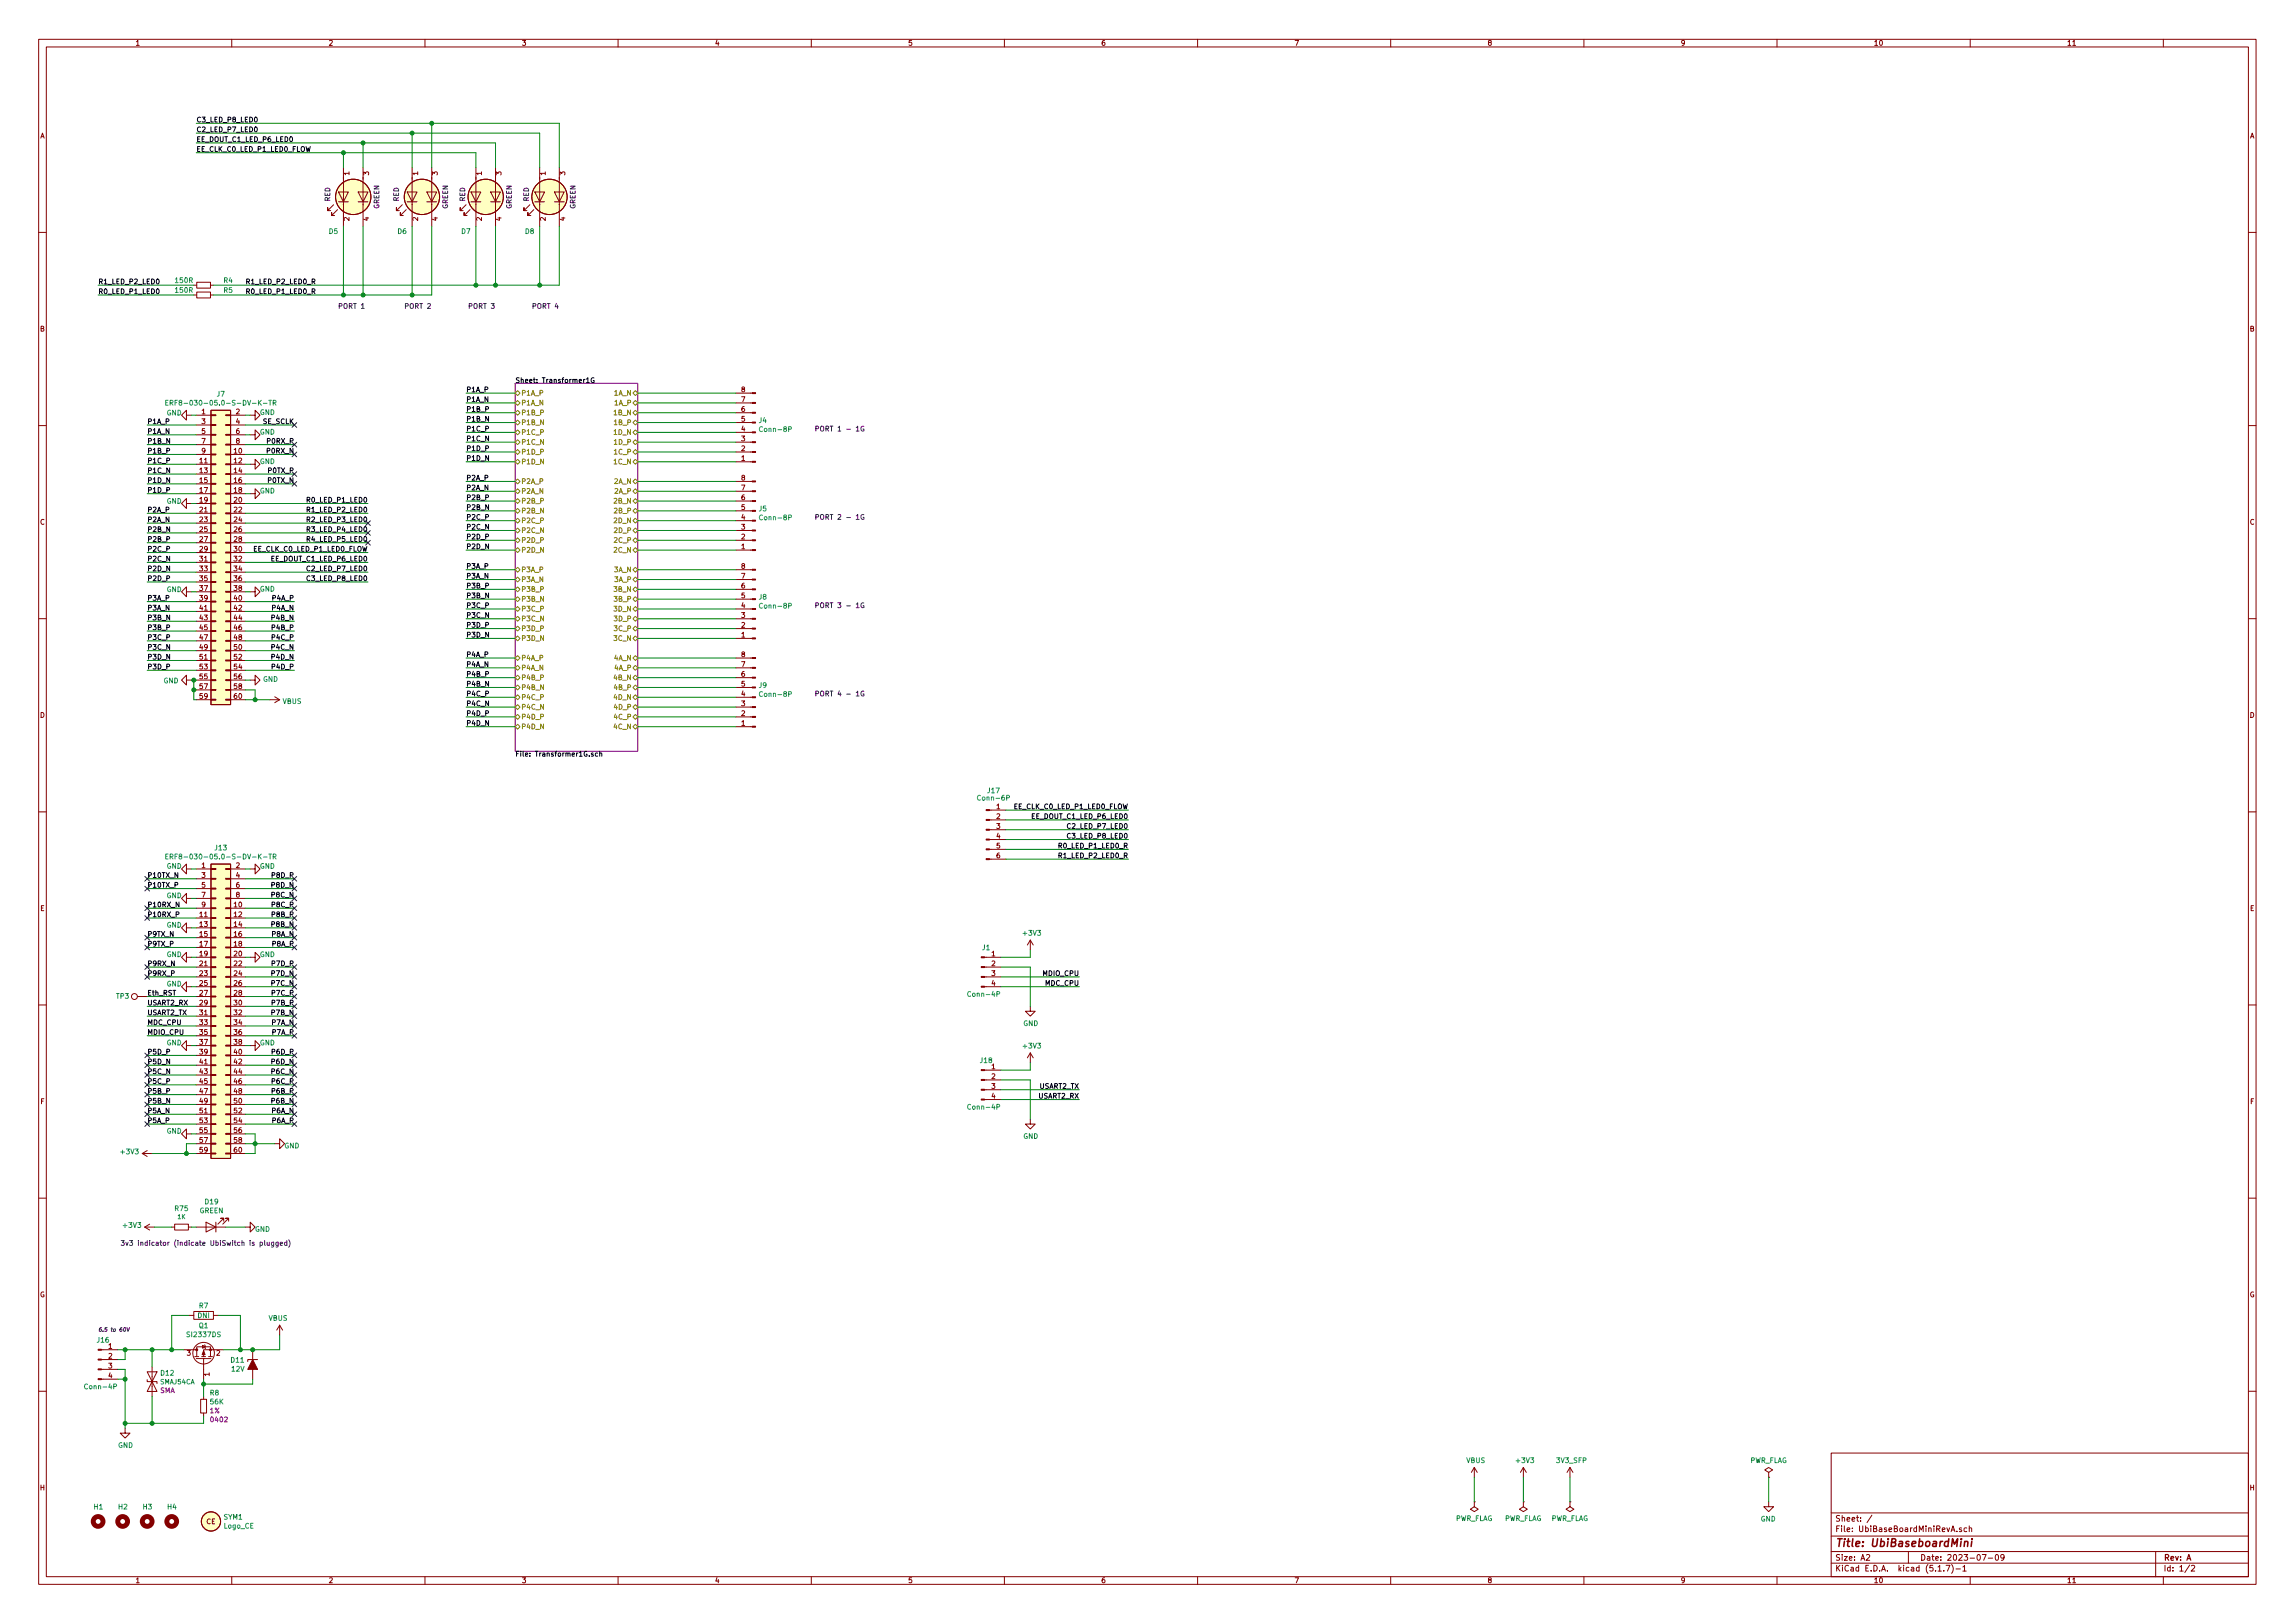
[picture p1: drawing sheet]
<svg xmlns="http://www.w3.org/2000/svg" width="594mm" height="420mm" viewBox="0 0 594 420" stroke-linecap="round" stroke-linejoin="round" font-family="sans-serif">
<defs><g id="words">
<text font-size="2.8" fill="#840000" x="475" y="400.4">Title: UbiBaseboardMini</text>
<g font-size="2.1" fill="#840000">
<text x="475" y="393.9">Sheet: /</text>
<text x="475" y="396.6">File: UbiBaseBoardMiniRevA.sch</text>
<text x="475" y="406.8">KiCad E.D.A. kicad (5.1.7)-1</text>
<text x="475" y="404">Size: A2</text>
<text x="497" y="404">Date: 2023-07-09</text>
<text x="560" y="404">Rev: A</text>
<text x="560" y="406.8">Id: 1/2</text>
</g>
<g font-size="1.8" fill="#840000">
<text x="35" y="11.8">1</text>
<text x="85" y="11.8">2</text>
<text x="135" y="11.8">3</text>
<text x="185" y="11.8">4</text>
<text x="235" y="11.8">5</text>
<text x="285" y="11.8">6</text>
<text x="335" y="11.8">7</text>
<text x="385" y="11.8">8</text>
<text x="435" y="11.8">9</text>
<text x="485" y="11.8">10</text>
<text x="535" y="11.8">11</text>
<text x="10.4" y="35.8">A</text>
<text x="582.4" y="35.8">A</text>
<text x="90.4" y="45.4" transform="rotate(-90 90.4 45.4)">1</text>
<text x="95.5" y="45.4" transform="rotate(-90 95.5 45.4)">3</text>
<text x="108.2" y="45.4" transform="rotate(-90 108.2 45.4)">1</text>
<text x="113.3" y="45.4" transform="rotate(-90 113.3 45.4)">3</text>
<text x="124.7" y="45.4" transform="rotate(-90 124.7 45.4)">1</text>
<text x="129.8" y="45.4" transform="rotate(-90 129.8 45.4)">3</text>
<text x="141.2" y="45.4" transform="rotate(-90 141.2 45.4)">1</text>
<text x="146.3" y="45.4" transform="rotate(-90 146.3 45.4)">3</text>
<text x="90.4" y="57.2" transform="rotate(-90 90.4 57.2)">2</text>
<text x="95.5" y="57.2" transform="rotate(-90 95.5 57.2)">4</text>
<text x="108.2" y="57.2" transform="rotate(-90 108.2 57.2)">2</text>
<text x="113.3" y="57.2" transform="rotate(-90 113.3 57.2)">4</text>
<text x="124.7" y="57.2" transform="rotate(-90 124.7 57.2)">2</text>
<text x="129.8" y="57.2" transform="rotate(-90 129.8 57.2)">4</text>
<text x="141.2" y="57.2" transform="rotate(-90 141.2 57.2)">2</text>
<text x="146.3" y="57.2" transform="rotate(-90 146.3 57.2)">4</text>
<text x="10.4" y="85.8">B</text>
<text x="582.4" y="85.8">B</text>
<text x="191.9" y="101.5">8</text>
<text x="52.2" y="107.2">1</text>
<text x="61.1" y="107.2">2</text>
<text x="191.9" y="106.6">6</text>
<text x="191.9" y="104.1">7</text>
<text x="52.2" y="109.8">3</text>
<text x="52.2" y="112.3">5</text>
<text x="61.1" y="109.8">4</text>
<text x="61.1" y="112.3">6</text>
<text x="191.9" y="111.7">4</text>
<text x="191.9" y="109.1">5</text>
<text x="51.7" y="119.9">11</text>
<text x="52.2" y="114.9">7</text>
<text x="52.2" y="117.4">9</text>
<text x="60.6" y="117.4">10</text>
<text x="60.6" y="119.9">12</text>
<text x="61.1" y="114.9">8</text>
<text x="191.9" y="119.3">1</text>
<text x="191.9" y="116.8">2</text>
<text x="191.9" y="114.2">3</text>
<text x="51.7" y="122.5">13</text>
<text x="51.7" y="125">15</text>
<text x="60.6" y="122.5">14</text>
<text x="60.6" y="125">16</text>
<text x="191.9" y="124.4">8</text>
<text x="51.7" y="127.6">17</text>
<text x="51.7" y="130.1">19</text>
<text x="60.6" y="127.6">18</text>
<text x="60.6" y="130.1">20</text>
<text x="191.9" y="132">5</text>
<text x="191.9" y="129.5">6</text>
<text x="191.9" y="126.9">7</text>
<text x="10.4" y="135.8">C</text>
<text x="51.7" y="132.6">21</text>
<text x="51.7" y="135.2">23</text>
<text x="51.7" y="137.7">25</text>
<text x="60.6" y="132.6">22</text>
<text x="60.6" y="135.2">24</text>
<text x="60.6" y="137.7">26</text>
<text x="191.9" y="137.1">3</text>
<text x="191.9" y="134.5">4</text>
<text x="582.4" y="135.8">C</text>
<text x="51.7" y="140.3">27</text>
<text x="51.7" y="142.8">29</text>
<text x="60.6" y="140.3">28</text>
<text x="60.6" y="142.8">30</text>
<text x="191.9" y="142.2">1</text>
<text x="191.9" y="139.6">2</text>
<text x="51.7" y="145.3">31</text>
<text x="51.7" y="147.9">33</text>
<text x="60.6" y="145.3">32</text>
<text x="60.6" y="147.9">34</text>
<text x="191.9" y="149.8">7</text>
<text x="191.9" y="147.2">8</text>
<text x="51.7" y="150.4">35</text>
<text x="51.7" y="153">37</text>
<text x="51.7" y="155.5">39</text>
<text x="60.6" y="150.4">36</text>
<text x="60.6" y="153">38</text>
<text x="60.6" y="155.5">40</text>
<text x="191.9" y="154.9">5</text>
<text x="191.9" y="152.3">6</text>
<text x="51.7" y="158">41</text>
<text x="51.7" y="160.6">43</text>
<text x="60.6" y="158">42</text>
<text x="60.6" y="160.6">44</text>
<text x="191.9" y="159.9">3</text>
<text x="191.9" y="157.4">4</text>
<text x="51.7" y="163.1">45</text>
<text x="51.7" y="165.7">47</text>
<text x="60.6" y="163.1">46</text>
<text x="60.6" y="165.7">48</text>
<text x="191.9" y="165">1</text>
<text x="191.9" y="162.5">2</text>
<text x="51.7" y="168.2">49</text>
<text x="51.7" y="170.7">51</text>
<text x="51.7" y="173.3">53</text>
<text x="60.6" y="168.2">50</text>
<text x="60.6" y="170.7">52</text>
<text x="60.6" y="173.3">54</text>
<text x="191.9" y="172.6">7</text>
<text x="191.9" y="170.1">8</text>
<text x="51.7" y="175.8">55</text>
<text x="51.7" y="178.4">57</text>
<text x="60.6" y="175.8">56</text>
<text x="60.6" y="178.4">58</text>
<text x="191.9" y="177.7">5</text>
<text x="191.9" y="175.2">6</text>
<text x="10.4" y="185.8">D</text>
<text x="51.7" y="180.9">59</text>
<text x="60.6" y="180.9">60</text>
<text x="191.9" y="185.3">2</text>
<text x="191.9" y="182.8">3</text>
<text x="191.9" y="180.3">4</text>
<text x="582.4" y="185.8">D</text>
<text x="191.9" y="187.9">1</text>
<text x="258" y="209.5">1</text>
<text x="258" y="212">2</text>
<text x="258" y="214.5">3</text>
<text x="258" y="217.1">4</text>
<text x="258" y="219.6">5</text>
<text x="52.2" y="224.7">1</text>
<text x="52.2" y="227.2">3</text>
<text x="61.1" y="224.7">2</text>
<text x="61.1" y="227.2">4</text>
<text x="258" y="222.2">6</text>
<text x="52.2" y="229.8">5</text>
<text x="52.2" y="232.3">7</text>
<text x="61.1" y="229.8">6</text>
<text x="61.1" y="232.3">8</text>
<text x="10.4" y="235.8">E</text>
<text x="51.7" y="237.4">11</text>
<text x="51.7" y="239.9">13</text>
<text x="52.2" y="234.9">9</text>
<text x="60.6" y="234.9">10</text>
<text x="60.6" y="237.4">12</text>
<text x="60.6" y="239.9">14</text>
<text x="582.4" y="235.8">E</text>
<text x="51.7" y="242.5">15</text>
<text x="51.7" y="245">17</text>
<text x="60.6" y="242.5">16</text>
<text x="60.6" y="245">18</text>
<text x="51.7" y="247.6">19</text>
<text x="51.7" y="250.1">21</text>
<text x="60.6" y="247.6">20</text>
<text x="60.6" y="250.1">22</text>
<text x="256.7" y="247.6">1</text>
<text x="256.7" y="250.1">2</text>
<text x="51.7" y="252.6">23</text>
<text x="51.7" y="255.2">25</text>
<text x="51.7" y="257.7">27</text>
<text x="60.6" y="252.6">24</text>
<text x="60.6" y="255.2">26</text>
<text x="60.6" y="257.7">28</text>
<text x="256.7" y="252.6">3</text>
<text x="256.7" y="255.2">4</text>
<text x="51.7" y="260.3">29</text>
<text x="51.7" y="262.8">31</text>
<text x="60.6" y="260.3">30</text>
<text x="60.6" y="262.8">32</text>
<text x="51.7" y="265.3">33</text>
<text x="51.7" y="267.9">35</text>
<text x="60.6" y="265.3">34</text>
<text x="60.6" y="267.9">36</text>
<text x="51.7" y="270.4">37</text>
<text x="51.7" y="273">39</text>
<text x="51.7" y="275.5">41</text>
<text x="60.6" y="270.4">38</text>
<text x="60.6" y="273">40</text>
<text x="60.6" y="275.5">42</text>
<text x="51.7" y="278">43</text>
<text x="51.7" y="280.6">45</text>
<text x="60.6" y="278">44</text>
<text x="60.6" y="280.6">46</text>
<text x="256.7" y="276.8">1</text>
<text x="256.7" y="279.3">2</text>
<text x="256.7" y="281.9">3</text>
<text x="10.5" y="285.8">F</text>
<text x="51.7" y="283.1">47</text>
<text x="51.7" y="285.7">49</text>
<text x="60.6" y="283.1">48</text>
<text x="60.6" y="285.7">50</text>
<text x="256.7" y="284.4">4</text>
<text x="582.5" y="285.8">F</text>
<text x="51.7" y="288.2">51</text>
<text x="51.7" y="290.7">53</text>
<text x="51.7" y="293.3">55</text>
<text x="60.6" y="288.2">52</text>
<text x="60.6" y="290.7">54</text>
<text x="60.6" y="293.3">56</text>
<text x="51.7" y="295.8">57</text>
<text x="51.7" y="298.4">59</text>
<text x="60.6" y="295.8">58</text>
<text x="60.6" y="298.4">60</text>
<text x="10.3" y="335.8">G</text>
<text x="582.3" y="335.8">G</text>
<text x="28.1" y="349.2">1</text>
<text x="28.1" y="351.7">2</text>
<text x="48.4" y="350.9">3</text>
<text x="56" y="350.9">2</text>
<text x="28.1" y="354.2">3</text>
<text x="28.1" y="356.8">4</text>
<text x="54.2" y="356.3" transform="rotate(-90 54.2 356.3)">1</text>
<text x="10.4" y="385.8">H</text>
<text x="582.4" y="385.8">H</text>
<text x="53.4" y="394.6">CE</text>
<text x="35" y="409.8">1</text>
<text x="85" y="409.8">2</text>
<text x="135" y="409.8">3</text>
<text x="185" y="409.8">4</text>
<text x="235" y="409.8">5</text>
<text x="285" y="409.8">6</text>
<text x="335" y="409.8">7</text>
<text x="385" y="409.8">8</text>
<text x="435" y="409.8">9</text>
<text x="485" y="409.8">10</text>
<text x="535" y="409.8">11</text>
</g>
<g font-size="1.8">
<text x="50.8" y="34.2">C2_LED_P7_LED0</text>
<text x="50.8" y="31.7">C3_LED_P8_LED0</text>
<text x="50.8" y="36.7">EE_DOUT_C1_LED_P6_LED0</text>
<text x="50.8" y="39.3">EE_CLK_C0_LED_P1_LED0_FLOW</text>
<text x="25.4" y="76.1">R0_LED_P1_LED0</text>
<text x="25.4" y="73.6">R1_LED_P2_LED0</text>
<text x="63.5" y="73.6">R1_LED_P2_LED0_R</text>
<text x="63.5" y="76.1">R0_LED_P1_LED0_R</text>
<text x="120.6" y="101.5">P1A_P</text>
<text x="133.3" y="99.1">Sheet: Transformer1G</text>
<text x="120.6" y="106.6">P1B_P</text>
<text x="120.6" y="104.1">P1A_N</text>
<text x="38.1" y="109.8">P1A_P</text>
<text x="38.1" y="112.3">P1A_N</text>
<text x="68" y="109.8">SE_SCLK</text>
<text x="120.6" y="111.7">P1C_P</text>
<text x="120.6" y="109.1">P1B_N</text>
<text x="38.1" y="117.4">P1B_P</text>
<text x="38.1" y="114.9">P1B_N</text>
<text x="38.1" y="119.9">P1C_P</text>
<text x="69.3" y="117.4">P0RX_N</text>
<text x="69.4" y="114.9">P0RX_P</text>
<text x="120.6" y="116.8">P1D_P</text>
<text x="120.6" y="119.3">P1D_N</text>
<text x="120.6" y="114.2">P1C_N</text>
<text x="38.1" y="125">P1D_N</text>
<text x="38.1" y="122.5">P1C_N</text>
<text x="69.5" y="125">P0TX_N</text>
<text x="69.6" y="122.5">P0TX_P</text>
<text x="120.6" y="124.4">P2A_P</text>
<text x="38.1" y="127.6">P1D_P</text>
<text x="79.8" y="130.1">R0_LED_P1_LED0</text>
<text x="120.6" y="132">P2B_N</text>
<text x="120.6" y="126.9">P2A_N</text>
<text x="120.6" y="129.5">P2B_P</text>
<text x="38.1" y="132.6">P2A_P</text>
<text x="38.1" y="135.2">P2A_N</text>
<text x="38.1" y="137.7">P2B_N</text>
<text x="79.8" y="135.2">R2_LED_P3_LED0</text>
<text x="79.8" y="137.7">R3_LED_P4_LED0</text>
<text x="79.8" y="132.6">R1_LED_P2_LED0</text>
<text x="120.6" y="134.5">P2C_P</text>
<text x="120.6" y="137.1">P2C_N</text>
<text x="38.1" y="140.3">P2B_P</text>
<text x="38.1" y="142.8">P2C_P</text>
<text x="65.7" y="142.8">EE_CLK_C0_LED_P1_LED0_FLOW</text>
<text x="79.8" y="140.3">R4_LED_P5_LED0</text>
<text x="120.6" y="142.2">P2D_N</text>
<text x="120.6" y="139.6">P2D_P</text>
<text x="38.1" y="147.9">P2D_N</text>
<text x="38.1" y="145.3">P2C_N</text>
<text x="70.5" y="145.3">EE_DOUT_C1_LED_P6_LED0</text>
<text x="79.8" y="147.9">C2_LED_P7_LED0</text>
<text x="120.6" y="147.2">P3A_P</text>
<text x="120.6" y="149.8">P3A_N</text>
<text x="38.1" y="150.4">P2D_P</text>
<text x="38.1" y="155.5">P3A_P</text>
<text x="70.6" y="155.5">P4A_P</text>
<text x="79.8" y="150.4">C3_LED_P8_LED0</text>
<text x="120.6" y="152.3">P3B_P</text>
<text x="120.6" y="154.9">P3B_N</text>
<text x="38.1" y="160.6">P3B_N</text>
<text x="38.1" y="158">P3A_N</text>
<text x="70.5" y="158">P4A_N</text>
<text x="70.5" y="160.6">P4B_N</text>
<text x="120.6" y="159.9">P3C_N</text>
<text x="120.6" y="157.4">P3C_P</text>
<text x="38.1" y="163.1">P3B_P</text>
<text x="38.1" y="165.7">P3C_P</text>
<text x="70.6" y="163.1">P4B_P</text>
<text x="70.6" y="165.7">P4C_P</text>
<text x="120.6" y="162.5">P3D_P</text>
<text x="120.6" y="165">P3D_N</text>
<text x="38.1" y="170.7">P3D_N</text>
<text x="38.1" y="173.3">P3D_P</text>
<text x="38.1" y="168.2">P3C_N</text>
<text x="70.5" y="170.7">P4D_N</text>
<text x="70.5" y="168.2">P4C_N</text>
<text x="70.6" y="173.3">P4D_P</text>
<text x="120.6" y="170.1">P4A_P</text>
<text x="120.6" y="172.6">P4A_N</text>
<text x="120.6" y="175.2">P4B_P</text>
<text x="120.6" y="177.7">P4B_N</text>
<text x="120.6" y="180.3">P4C_P</text>
<text x="120.6" y="182.8">P4C_N</text>
<text x="120.6" y="185.3">P4D_P</text>
<text x="120.6" y="187.9">P4D_N</text>
<text x="133.3" y="195.9">File: Transformer1G.sch</text>
<text x="262.5" y="209.5">EE_CLK_C0_LED_P1_LED0_FLOW</text>
<text x="267.3" y="212">EE_DOUT_C1_LED_P6_LED0</text>
<text x="276.7" y="214.5">C2_LED_P7_LED0</text>
<text x="274.4" y="219.6">R0_LED_P1_LED0_R</text>
<text x="276.7" y="217.1">C3_LED_P8_LED0</text>
<text x="38.1" y="227.2">P10TX_N</text>
<text x="70.6" y="227.2">P8D_P</text>
<text x="274.4" y="222.2">R1_LED_P2_LED0_R</text>
<text x="38.1" y="229.8">P10TX_P</text>
<text x="70.5" y="229.8">P8D_N</text>
<text x="70.5" y="232.3">P8C_N</text>
<text x="38.1" y="234.9">P10RX_N</text>
<text x="38.1" y="237.4">P10RX_P</text>
<text x="70.5" y="239.9">P8B_N</text>
<text x="70.6" y="237.4">P8B_P</text>
<text x="70.6" y="234.9">P8C_P</text>
<text x="38.1" y="245">P9TX_P</text>
<text x="38.1" y="242.5">P9TX_N</text>
<text x="70.5" y="242.5">P8A_N</text>
<text x="70.6" y="245">P8A_P</text>
<text x="38.1" y="250.1">P9RX_N</text>
<text x="70.6" y="250.1">P7D_P</text>
<text x="38.1" y="252.6">P9RX_P</text>
<text x="38.1" y="257.7">Eth_RST</text>
<text x="70.5" y="252.6">P7D_N</text>
<text x="70.5" y="255.2">P7C_N</text>
<text x="70.6" y="257.7">P7C_P</text>
<text x="270.1" y="252.6">MDIO_CPU</text>
<text x="270.7" y="255.2">MDC_CPU</text>
<text x="38.1" y="262.8">USART2_TX</text>
<text x="38.1" y="260.3">USART2_RX</text>
<text x="70.5" y="262.8">P7B_N</text>
<text x="70.6" y="260.3">P7B_P</text>
<text x="38.1" y="265.3">MDC_CPU</text>
<text x="38.1" y="267.9">MDIO_CPU</text>
<text x="70.5" y="265.3">P7A_N</text>
<text x="70.6" y="267.9">P7A_P</text>
<text x="38.1" y="273">P5D_P</text>
<text x="38.1" y="275.5">P5D_N</text>
<text x="70.5" y="275.5">P6D_N</text>
<text x="70.6" y="273">P6D_P</text>
<text x="38.1" y="280.6">P5C_P</text>
<text x="38.1" y="278">P5C_N</text>
<text x="70.5" y="278">P6C_N</text>
<text x="70.6" y="280.6">P6C_P</text>
<text x="269.1" y="281.9">USART2_TX</text>
<text x="38.1" y="283.1">P5B_P</text>
<text x="38.1" y="285.7">P5B_N</text>
<text x="70.5" y="285.7">P6B_N</text>
<text x="70.6" y="283.1">P6B_P</text>
<text x="268.9" y="284.4">USART2_RX</text>
<text x="38.1" y="288.2">P5A_N</text>
<text x="38.1" y="290.7">P5A_P</text>
<text x="70.5" y="288.2">P6A_N</text>
<text x="70.6" y="290.7">P6A_P</text>
</g>
<g font-size="1.8" fill="#0000c2">
<text x="85.5" y="52.2" transform="rotate(-90 85.5 52.2)">RED</text>
<text x="103.3" y="52.2" transform="rotate(-90 103.3 52.2)">RED</text>
<text x="120.4" y="52.2" transform="rotate(-90 120.4 52.2)">RED</text>
<text x="136.9" y="52.2" transform="rotate(-90 136.9 52.2)">RED</text>
<text x="98.2" y="54.1" transform="rotate(-90 98.2 54.1)">GREEN</text>
<text x="116" y="54.1" transform="rotate(-90 116 54.1)">GREEN</text>
<text x="132.5" y="54.1" transform="rotate(-90 132.5 54.1)">GREEN</text>
<text x="149" y="54.1" transform="rotate(-90 149 54.1)">GREEN</text>
<text x="88.2" y="79.9">PORT 1</text>
<text x="105.4" y="79.9">PORT 2</text>
<text x="121.9" y="79.9">PORT 3</text>
<text x="138.4" y="79.9">PORT 4</text>
<text x="210.8" y="111.7">PORT 1 - 1G</text>
<text x="210.8" y="134.5">PORT 2 - 1G</text>
<text x="210.8" y="157.4">PORT 3 - 1G</text>
<text x="210.8" y="180.3">PORT 4 - 1G</text>
<text x="31.1" y="322.5">3v3 indicator (indicate UbiSwitch is plugged)</text>
</g>
<g font-size="1.8" fill="#008484">
<text x="85.2" y="60.5">D5</text>
<text x="103" y="60.5">D6</text>
<text x="119.5" y="60.5">D7</text>
<text x="136" y="60.5">D8</text>
<text x="45.5" y="75.8">150R</text>
<text x="45.5" y="73.2">150R</text>
<text x="57.9" y="75.8">R5</text>
<text x="57.9" y="73.2">R4</text>
<text x="43.1" y="107.5">GND</text>
<text x="46.3" y="105">ERF8-030-05.0-S-DV-K-TR</text>
<text x="56.2" y="102.7">J7</text>
<text x="67.3" y="107.4">GND</text>
<text x="67.3" y="112.5">GND</text>
<text x="196.5" y="109.5">J4</text>
<text x="197.1" y="111.8">Conn-8P</text>
<text x="67.3" y="120.1">GND</text>
<text x="43.1" y="130.4">GND</text>
<text x="67.3" y="127.7">GND</text>
<text x="196.5" y="132.4">J5</text>
<text x="197.1" y="134.7">Conn-8P</text>
<text x="43.1" y="153.3">GND</text>
<text x="67.3" y="153.1">GND</text>
<text x="196.5" y="155.2">J8</text>
<text x="197.1" y="157.5">Conn-8P</text>
<text x="42.3" y="176.9">GND</text>
<text x="68.1" y="176.5">GND</text>
<text x="196.5" y="178.1">J9</text>
<text x="73.2" y="182.2">VBUS</text>
<text x="197.1" y="180.4">Conn-8P</text>
<text x="253.5" y="207.2">Conn-6P</text>
<text x="255.7" y="205.3">J17</text>
<text x="55.7" y="220.1">J13</text>
<text x="43.1" y="224.9">GND</text>
<text x="46.3" y="222.4">ERF8-030-05.0-S-DV-K-TR</text>
<text x="67.3" y="224.9">GND</text>
<text x="43.1" y="232.5">GND</text>
<text x="43.1" y="240.1">GND</text>
<text x="254.3" y="246">J1</text>
<text x="265" y="242.2">+3V3</text>
<text x="43.1" y="247.7">GND</text>
<text x="67.3" y="247.7">GND</text>
<text x="43.1" y="255.4">GND</text>
<text x="30.1" y="258.5">TP3</text>
<text x="251" y="258">Conn-4P</text>
<text x="264.9" y="265.6">GND</text>
<text x="43.1" y="270.6">GND</text>
<text x="67.3" y="270.6">GND</text>
<text x="253.8" y="275.2">J18</text>
<text x="265" y="271.4">+3V3</text>
<text x="251" y="287.2">Conn-4P</text>
<text x="43.1" y="293.5">GND</text>
<text x="31.4" y="298.8">+3V3</text>
<text x="73.6" y="297.3">GND</text>
<text x="264.9" y="294.8">GND</text>
<text x="53.1" y="311.8">D19</text>
<text x="32.1" y="317.8">+3V3</text>
<text x="45.3" y="313.5">R75</text>
<text x="51.6" y="314.1">GREEN</text>
<text x="66" y="318.9">GND</text>
<text x="51.2" y="341.2">DNI</text>
<text x="51.6" y="338.7">R7</text>
<text x="69.5" y="341.9">VBUS</text>
<text x="25.2" y="347.6">J16</text>
<text x="48.7" y="346.1">SI2337DS</text>
<text x="51.5" y="343.8">Q1</text>
<text x="59.8" y="352.7">D11</text>
<text x="22.4" y="359.6">Conn-4P</text>
<text x="41.7" y="356.1">D12</text>
<text x="60" y="355.1">12V</text>
<text x="54.4" y="361.2">R8</text>
<text x="54.5" y="363.5">56K</text>
<text x="30.6" y="374.8">GND</text>
<text x="379.6" y="378.7">VBUS</text>
<text x="392.6" y="378.7">+3V3</text>
<text x="403" y="378.7">3V3_SFP</text>
<text x="452.9" y="378.7">PWR_FLAG</text>
<text x="24.4" y="390.7">H1</text>
<text x="30.7" y="390.7">H2</text>
<text x="37.1" y="390.7">H3</text>
<text x="43.4" y="390.7">H4</text>
<text x="57.9" y="393.4">SYM1</text>
<text x="57.9" y="395.7">Logo_CE</text>
<text x="376.7" y="393.7">PWR_FLAG</text>
<text x="389.4" y="393.7">PWR_FLAG</text>
<text x="401.4" y="393.7">PWR_FLAG</text>
<text x="455.8" y="393.9">GND</text>
</g>
<g font-size="1.8" fill="#848400">
<text x="134.9" y="102.4">P1A_P</text>
<text x="134.9" y="104.9">P1A_N</text>
<text x="134.9" y="107.5">P1B_P</text>
<text x="159.1" y="102.4">1A_N</text>
<text x="159.1" y="107.5">1B_N</text>
<text x="159.2" y="104.9">1A_P</text>
<text x="134.9" y="110">P1B_N</text>
<text x="134.9" y="112.6">P1C_P</text>
<text x="159.1" y="112.6">1D_N</text>
<text x="159.2" y="110">1B_P</text>
<text x="134.9" y="115.1">P1C_N</text>
<text x="134.9" y="117.6">P1D_P</text>
<text x="159.2" y="117.6">1C_P</text>
<text x="159.2" y="115.1">1D_P</text>
<text x="134.9" y="120.2">P1D_N</text>
<text x="134.9" y="125.3">P2A_P</text>
<text x="159.1" y="120.2">1C_N</text>
<text x="159.1" y="125.3">2A_N</text>
<text x="134.9" y="130.3">P2B_P</text>
<text x="134.9" y="127.8">P2A_N</text>
<text x="159.1" y="130.3">2B_N</text>
<text x="159.2" y="127.8">2A_P</text>
<text x="134.9" y="138">P2C_N</text>
<text x="134.9" y="135.4">P2C_P</text>
<text x="134.9" y="132.9">P2B_N</text>
<text x="159.1" y="135.4">2D_N</text>
<text x="159.2" y="132.9">2B_P</text>
<text x="159.2" y="138">2D_P</text>
<text x="134.9" y="143">P2D_N</text>
<text x="134.9" y="140.5">P2D_P</text>
<text x="159.1" y="143">2C_N</text>
<text x="159.2" y="140.5">2C_P</text>
<text x="134.9" y="148.1">P3A_P</text>
<text x="159.1" y="148.1">3A_N</text>
<text x="134.9" y="155.7">P3B_N</text>
<text x="134.9" y="153.2">P3B_P</text>
<text x="134.9" y="150.7">P3A_N</text>
<text x="159.1" y="153.2">3B_N</text>
<text x="159.2" y="150.7">3A_P</text>
<text x="159.2" y="155.7">3B_P</text>
<text x="134.9" y="158.3">P3C_P</text>
<text x="134.9" y="160.8">P3C_N</text>
<text x="159.1" y="158.3">3D_N</text>
<text x="159.2" y="160.8">3D_P</text>
<text x="134.9" y="165.9">P3D_N</text>
<text x="134.9" y="163.4">P3D_P</text>
<text x="159.1" y="165.9">3C_N</text>
<text x="159.2" y="163.4">3C_P</text>
<text x="134.9" y="171">P4A_P</text>
<text x="134.9" y="173.5">P4A_N</text>
<text x="159.1" y="171">4A_N</text>
<text x="159.2" y="173.5">4A_P</text>
<text x="134.9" y="176.1">P4B_P</text>
<text x="134.9" y="178.6">P4B_N</text>
<text x="159.1" y="176.1">4B_N</text>
<text x="159.2" y="178.6">4B_P</text>
<text x="134.9" y="181.1">P4C_P</text>
<text x="134.9" y="183.7">P4C_N</text>
<text x="159.1" y="181.1">4D_N</text>
<text x="159.2" y="183.7">4D_P</text>
<text x="134.9" y="186.2">P4D_P</text>
<text x="134.9" y="188.8">P4D_N</text>
<text x="159.1" y="188.8">4C_N</text>
<text x="159.2" y="186.2">4C_P</text>
</g>
<g font-size="1.8" fill="#840084">
<text x="41.4" y="360.6">SMA</text>
<text x="54.3" y="365.9">1%</text>
<text x="54.7" y="368.2">0402</text>
</g>
<text font-size="1.7" fill="#008484" x="41.5" y="358.3">SMAJ54CA</text>
<text font-size="1.5" fill="#008484" x="46" y="315.6">1K</text>
<text font-size="1.4" fill="#0000c2" x="25.4" y="344.7">6.5 to 60V</text>
</g></defs>
<g fill="none" stroke="#840000" stroke-width=".26">
<path d="M10 10.2h574v400h-574zM12 12.2h570v396h-570zM60 10.2v2M110 10.2v2M160 10.2v2M210 10.2v2M260 10.2v2M310 10.2v2M360 10.2v2M410 10.2v2M460 10.2v2M510 10.2v2"/>
<path d="M536.5 11.8h.8M560 10.2v2M86.4 53l-1.6 1.5v-.7v.7h.8M87.4 54.3l-1.5 1.5v-.8v.8h.7M87.6 49.7h2.6l-1.3 2.5zM87.6 52.2h2.6M88.9 43.3v15.3M92.7 49.7h2.5l-1.2 2.5zM92.7 52.2h2.5M94 43.3v15.3M104.1 53l-1.5 1.5v-.7v.7h.8M105.2 54.3l-1.6 1.5v-.8v.8h.8"/>
<path d="M105.4 49.7h2.5l-1.2 2.5zM105.4 52.2h2.5M106.7 43.3v15.3M110.5 49.7h2.5l-1.2 2.5zM110.5 52.2h2.5M111.8 43.3v15.3M120.6 53l-1.5 1.5v-.7v.7h.8M121.7 54.3l-1.6 1.5v-.8v.8h.8M121.9 49.7h2.6l-1.3 2.5zM121.9 52.2h2.6M123.2 43.3v15.3M127 49.7h2.5l-1.2 2.5z"/>
<path d="M127 52.2h2.5M128.3 43.3v15.3M137.2 53l-1.6 1.5v-.7v.7h.8M138.2 54.3l-1.5 1.5v-.8v.8h.7M138.4 49.7h2.6l-1.3 2.5zM138.4 52.2h2.6M139.7 43.3v15.3M143.5 49.7h2.5l-1.2 2.5zM143.5 52.2h2.5M144.8 43.3v15.3M10 60.2h2M50.2 76.4h.7"/>
<path d="M50.2 73.8h.7M50.9 75.6h3.6v1.5h-3.6zM50.9 73.1h3.6v1.5h-3.6zM54.5 76.4h.7M54.5 73.8h.7M582 60.2h2M10 110.2h2M48.3 107.5v-1.3l-1.3 1.3 1.3 1.3v-1.3h1.2M50.8 107.5h3.8M50.8 117.6h3.8M50.8 110h3.8M50.8 112.6h3.8"/>
<path d="M50.8 115.1h3.8M54.6 106.2h5.1v76.2h-5.1zM54.6 117.5h1.3v.3h-1.3zM54.6 115h1.3v.2h-1.3zM54.6 112.4h1.3v.3h-1.3zM54.6 109.9h1.3v.3h-1.3zM54.6 107.4h1.3v.2h-1.3zM58.4 117.5h1.3v.3h-1.3zM58.4 115h1.3v.2h-1.3zM58.4 112.4h1.3v.3h-1.3zM58.4 109.9h1.3v.3h-1.3zM58.4 107.4h1.3v.2h-1.3z"/>
<path d="M59.7 107.5h3.8M59.7 117.6h3.8M59.7 110h3.8M59.7 112.6h3.8M59.7 115.1h3.8M64.8 112.6h1.2v-1.3l1.3 1.3-1.3 1.2v-1.2M64.8 107.5h1.2v-1.3l1.3 1.3-1.3 1.3v-1.3M190.5 101.8h4.2M190.5 104.3h4.2M190.5 106.8h4.2M190.5 109.4h4.2M190.5 111.9h4.2"/>
<path d="M190.5 114.5h4.2M190.5 117h4.2M190.5 119.5h4.2M582 110.2h2M48.3 130.3v-1.2l-1.3 1.2 1.3 1.3v-1.3h1.2M50.8 120.2h3.8M50.8 122.7h3.8M50.8 125.3h3.8M50.8 127.8h3.8M50.8 130.3h3.8M50.8 132.9h3.8M50.8 135.4h3.8"/>
<path d="M50.8 138h3.8M54.6 137.8h1.3v.3h-1.3zM54.6 135.3h1.3v.3h-1.3zM54.6 132.8h1.3v.2h-1.3zM54.6 130.2h1.3v.3h-1.3zM54.6 127.7h1.3v.2h-1.3zM54.6 125.1h1.3v.3h-1.3zM54.6 122.6h1.3v.3h-1.3zM54.6 120.1h1.3v.2h-1.3zM58.4 137.8h1.3v.3h-1.3zM58.4 135.3h1.3v.3h-1.3zM58.4 132.8h1.3v.2h-1.3z"/>
<path d="M58.4 130.2h1.3v.3h-1.3zM58.4 127.7h1.3v.2h-1.3zM58.4 125.1h1.3v.3h-1.3zM58.4 122.6h1.3v.3h-1.3zM58.4 120.1h1.3v.2h-1.3zM59.7 120.2h3.8M59.7 122.7h3.8M59.7 125.3h3.8M59.7 127.8h3.8M59.7 130.3h3.8M59.7 132.9h3.8M59.7 135.4h3.8"/>
<path d="M59.7 138h3.8M64.8 127.8h1.2v-1.3l1.3 1.3-1.3 1.3v-1.3M64.8 120.2h1.2v-1.3l1.3 1.3-1.3 1.3v-1.3M190.5 124.6h4.2M190.5 127.2h4.2M190.5 129.7h4.2M190.5 132.2h4.2M190.5 134.8h4.2M190.5 137.3h4.2M190.5 139.9h4.2M48.3 153.2v-1.3l-1.3 1.3 1.3 1.3v-1.3h1.2M50.8 140.5h3.8"/>
<path d="M50.8 143h3.8M50.8 145.6h3.8M50.8 148.1h3.8M50.8 150.7h3.8M50.8 153.2h3.8M50.8 155.7h3.8M50.8 158.3h3.8M54.6 148h1.3v.3h-1.3zM54.6 150.5h1.3v.3h-1.3zM54.6 153.1h1.3v.2h-1.3zM54.6 155.6h1.3v.3h-1.3zM54.6 158.2h1.3v.2h-1.3z"/>
<path d="M54.6 145.5h1.3v.2h-1.3zM54.6 140.4h1.3v.2h-1.3zM54.6 142.9h1.3v.3h-1.3zM58.4 148h1.3v.3h-1.3zM58.4 150.5h1.3v.3h-1.3zM58.4 153.1h1.3v.2h-1.3zM58.4 155.6h1.3v.3h-1.3zM58.4 158.2h1.3v.2h-1.3zM58.4 145.5h1.3v.2h-1.3zM58.4 140.4h1.3v.2h-1.3zM58.4 142.9h1.3v.3h-1.3zM59.7 140.5h3.8"/>
<path d="M59.7 143h3.8M59.7 145.6h3.8M59.7 148.1h3.8M59.7 150.7h3.8M59.7 153.2h3.8M59.7 155.7h3.8M59.7 158.3h3.8M64.8 153.2h1.2v-1.3l1.3 1.3-1.3 1.3v-1.3M190.5 147.5h4.2M190.5 150h4.2M190.5 152.6h4.2M190.5 155.1h4.2"/>
<path d="M190.5 157.6h4.2M190.5 142.4h4.2M10 160.2h2M48.3 176.1v-1.3l-1.3 1.3 1.3 1.2v-1.2h1.2M50.8 160.8h3.8M50.8 163.4h3.8M50.8 165.9h3.8M50.8 168.4h3.8M50.8 171h3.8M50.8 173.5h3.8M50.8 176.1h3.8M50.8 178.6h3.8"/>
<path d="M54.6 170.9h1.3v.2h-1.3zM54.6 173.4h1.3v.3h-1.3zM54.6 175.9h1.3v.3h-1.3zM54.6 178.5h1.3v.2h-1.3zM54.6 160.7h1.3v.3h-1.3zM54.6 163.2h1.3v.3h-1.3zM54.6 165.8h1.3v.2h-1.3zM54.6 168.3h1.3v.3h-1.3zM58.4 170.9h1.3v.2h-1.3zM58.4 173.4h1.3v.3h-1.3zM58.4 175.9h1.3v.3h-1.3zM58.4 178.5h1.3v.2h-1.3z"/>
<path d="M58.4 160.7h1.3v.3h-1.3zM58.4 163.2h1.3v.3h-1.3zM58.4 165.8h1.3v.2h-1.3zM58.4 168.3h1.3v.3h-1.3zM59.7 160.8h3.8M59.7 163.4h3.8M59.7 165.9h3.8M59.7 168.4h3.8M59.7 171h3.8M59.7 173.5h3.8M59.7 176.1h3.8M59.7 178.6h3.8"/>
<path d="M64.8 176.1h1.2v-1.3l1.3 1.3-1.3 1.2v-1.2M190.5 160.2h4.2M190.5 162.7h4.2M190.5 165.3h4.2M190.5 170.3h4.2M190.5 172.9h4.2M190.5 175.4h4.2M190.5 178h4.2M582 160.2h2M50.8 181.1h3.8M54.6 181h1.3v.3h-1.3zM58.4 181h1.3v.3h-1.3z"/>
<path d="M59.7 181.1h3.8M69.8 181.1h2.6M71.1 180.4l1.3 .7M72.4 181.1l-1.3 .8M190.5 180.5h4.2M190.5 183h4.2M190.5 185.6h4.2M190.5 188.1h4.2M10 210.2h2M256.1 219.9h4.2M256.1 217.3h4.2M256.1 214.8h4.2"/>
<path d="M256.1 212.3h4.2M256.1 209.7h4.2M582 210.2h2M48.3 232.6v1.2l-1.3-1.2 1.3-1.3v1.3h1.2M48.3 225v1.2l-1.3-1.2 1.3-1.3v1.3h1.2M50.8 225h3.8M50.8 235.1h3.8M50.8 237.7h3.8M50.8 227.5h3.8M50.8 230h3.8M50.8 232.6h3.8M54.6 223.7h5.1v76.2h-5.1z"/>
<path d="M54.6 235h1.3v.2h-1.3zM54.6 232.5h1.3v.2h-1.3zM54.6 229.9h1.3v.3h-1.3zM54.6 227.4h1.3v.2h-1.3zM54.6 224.8h1.3v.3h-1.3zM54.6 237.5h1.3v.3h-1.3zM58.4 235h1.3v.2h-1.3zM58.4 232.5h1.3v.2h-1.3zM58.4 229.9h1.3v.3h-1.3zM58.4 227.4h1.3v.2h-1.3zM58.4 224.8h1.3v.3h-1.3zM58.4 237.5h1.3v.3h-1.3z"/>
<path d="M59.7 225h3.8M59.7 235.1h3.8M59.7 237.7h3.8M59.7 227.5h3.8M59.7 230h3.8M59.7 232.6h3.8M64.8 225h1.2v-1.3l1.3 1.3-1.3 1.2v-1.2M256.1 222.4h4.2M35.6 258h2.5M48.3 240.2v1.3l-1.3-1.3 1.3-1.3v1.3h1.2M48.3 255.4v1.3l-1.3-1.3 1.3-1.2v1.2h1.2M48.3 247.8v1.3l-1.3-1.3 1.3-1.3v1.3h1.2"/>
<path d="M50.8 240.2h3.8M50.8 242.7h3.8M50.8 245.3h3.8M50.8 247.8h3.8M50.8 250.4h3.8M50.8 252.9h3.8M50.8 255.4h3.8M50.8 258h3.8M54.6 257.9h1.3v.2h-1.3zM54.6 255.3h1.3v.3h-1.3zM54.6 252.8h1.3v.2h-1.3zM54.6 250.2h1.3v.3h-1.3z"/>
<path d="M54.6 247.7h1.3v.2h-1.3zM54.6 245.2h1.3v.2h-1.3zM54.6 242.6h1.3v.3h-1.3zM54.6 240.1h1.3v.2h-1.3zM58.4 257.9h1.3v.2h-1.3zM58.4 255.3h1.3v.3h-1.3zM58.4 252.8h1.3v.2h-1.3zM58.4 250.2h1.3v.3h-1.3zM58.4 247.7h1.3v.2h-1.3zM58.4 245.2h1.3v.2h-1.3zM58.4 242.6h1.3v.3h-1.3zM58.4 240.1h1.3v.2h-1.3z"/>
<path d="M59.7 240.2h3.8M59.7 242.7h3.8M59.7 245.3h3.8M59.7 247.8h3.8M59.7 250.4h3.8M59.7 252.9h3.8M59.7 255.4h3.8M59.7 258h3.8M64.8 247.8h1.2v-1.3l1.3 1.3-1.3 1.3v-1.3M254.9 247.8h4.2M254.9 250.4h4.2M254.9 252.9h4.2"/>
<path d="M254.9 255.4h4.2M266.7 243.4v2.5M266.7 243.4l-.8 1.2M266.7 243.4l.8 1.2M10 260.2h2M48.3 270.7v1.2l-1.3-1.2 1.3-1.3v1.3h1.2M50.8 260.5h3.8M50.8 263.1h3.8M50.8 265.6h3.8M50.8 268.1h3.8M50.8 270.7h3.8M50.8 273.2h3.8"/>
<path d="M50.8 275.8h3.8M50.8 278.3h3.8M54.6 265.5h1.3v.2h-1.3zM54.6 268h1.3v.3h-1.3zM54.6 270.6h1.3v.2h-1.3zM54.6 273.1h1.3v.2h-1.3zM54.6 275.6h1.3v.3h-1.3zM54.6 278.2h1.3v.2h-1.3zM54.6 262.9h1.3v.3h-1.3zM54.6 260.4h1.3v.2h-1.3zM58.4 265.5h1.3v.2h-1.3zM58.4 268h1.3v.3h-1.3z"/>
<path d="M58.4 270.6h1.3v.2h-1.3zM58.4 273.1h1.3v.2h-1.3zM58.4 275.6h1.3v.3h-1.3zM58.4 278.2h1.3v.2h-1.3zM58.4 262.9h1.3v.3h-1.3zM58.4 260.4h1.3v.2h-1.3zM59.7 260.5h3.8M59.7 263.1h3.8M59.7 265.6h3.8M59.7 268.1h3.8M59.7 270.7h3.8M59.7 273.2h3.8"/>
<path d="M59.7 275.8h3.8M59.7 278.3h3.8M64.8 270.7h1.2v-1.3l1.3 1.3-1.3 1.2v-1.2M254.9 279.6h4.2M254.9 277h4.2M266.7 260.5v1.3h1.3l-1.3 1.3-1.3-1.3h1.3M266.7 272.6l-.8 1.3M266.7 272.6v2.5M266.7 272.6l.8 1.3M582 260.2h2M36.8 298.6h2.6M36.8 298.6l1.3 .8"/>
<path d="M38.1 297.9l-1.3 .7M48.3 293.5v1.3l-1.3-1.3 1.3-1.2v1.2h1.2M50.8 280.8h3.8M50.8 283.4h3.8M50.8 285.9h3.8M50.8 288.5h3.8M50.8 291h3.8M50.8 293.5h3.8M50.8 296.1h3.8M50.8 298.6h3.8M54.6 288.3h1.3v.3h-1.3zM54.6 290.9h1.3v.2h-1.3z"/>
<path d="M54.6 293.4h1.3v.3h-1.3zM54.6 296h1.3v.2h-1.3zM54.6 298.5h1.3v.2h-1.3zM54.6 280.7h1.3v.3h-1.3zM54.6 283.3h1.3v.2h-1.3zM54.6 285.8h1.3v.2h-1.3zM58.4 288.3h1.3v.3h-1.3zM58.4 290.9h1.3v.2h-1.3zM58.4 293.4h1.3v.3h-1.3zM58.4 296h1.3v.2h-1.3zM58.4 298.5h1.3v.2h-1.3zM58.4 280.7h1.3v.3h-1.3z"/>
<path d="M58.4 283.3h1.3v.2h-1.3zM58.4 285.8h1.3v.2h-1.3zM59.7 280.8h3.8M59.7 283.4h3.8M59.7 285.9h3.8M59.7 288.5h3.8M59.7 291h3.8M59.7 293.5h3.8M59.7 296.1h3.8M59.7 298.6h3.8M71.1 296.1h1.3v-1.3l1.3 1.3-1.3 1.2v-1.2M254.9 284.6h4.2"/>
<path d="M254.9 282.1h4.2M266.7 289.7v1.3h1.3l-1.3 1.3-1.3-1.3h1.3M10 310.2h2M37.5 317.7h2.5M37.5 317.7l1.2 .7M38.7 316.9l-1.2 .8M44.4 317.7h.8M45.2 316.9h3.6v1.5h-3.6zM48.8 317.7h.7M50.8 317.7h7.6M53.3 316.4l2.6 1.3-2.6 1.2zM55.9 316.4v2.5"/>
<path d="M57.9 316.1v-.7h-.8h.8l-1.5 1.5M59.2 316.1v-.7h-.8h.8l-1.5 1.5M63.5 317.7h1.3v-1.3l1.2 1.3-1.2 1.2v-1.2M582 310.2h2M50.2 339.5h5v2h-5zM26.3 357h4.2M26.3 354.5h4.2M26.3 352h4.2M26.3 349.4h4.2M38.1 357.2v.5h2.5v.5M38.1 355.1l2.5 5.1h-2.5l2.5-5.1zM39.4 353.9v7.6"/>
<path d="M47.6 349.4h3.3M48.9 340.5h1.3M50.4 351.2h1M50.8 351.7h3.8M50.9 351.2v-2.5h3.6v2.5M52.2 351.2h1M52.5 348.3l.6 .4-.6 .3zM52.7 351.7v5.3M53 348.1l.2 1.1M54 351.2h1M55.2 340.5h1.3M57.8 349.4h-5.1v1.8"/>
<path d="M65.4 349.4v7.6M66.7 352h-2.6v.5M72.4 343.1l.8 1.2M72.4 343.1v2.5M72.4 343.1l-.8 1.2M10 360.2h2M32.4 369.7v1.3h1.3l-1.3 1.3-1.3-1.3h1.3M51.9 362.2h1.6v3.6h-1.6zM52.7 361.5v.7M52.7 365.8v.8M381.6 379.9l-.7 1.3M381.6 379.9v2.5"/>
<path d="M381.6 379.9l.8 1.3M394.3 379.9l-.7 1.3M394.3 379.9v2.5M394.3 379.9l.8 1.3M406.4 379.9l-.8 1.3M406.4 379.9v2.5M406.4 379.9l.8 1.3M474 376.2h108v32h-108zM582 360.2h2M381.6 388.8v1.3l1.1 .6-1.1 .6-1-.6 1-.6M381.6 388.8h.1M394.3 388.8v1.3l1.1 .6-1.1 .6-1-.6 1-.6"/>
<path d="M394.3 388.8h.1M406.4 388.8v1.3l1 .6-1 .6-1-.6 1-.6M406.4 388.8h.1M457.8 381.2l1.1-.7-1.1-.6-1 .6 1 .7v1.2M457.8 382.4h.1M457.8 388.8v1.3h-1.2l1.2 1.2 1.3-1.2h-1.3M474 397.7h108M474 391.7h108M484.6 392.2l-1.3 2M506.6 396.4v.1M507.7 395.6l-.3-.1-.2 .2 .1 .3 .4 .1v.3h-.5M509.1 395.6l-.4-.1-.3 .3 .1 .6h.6"/>
<path d="M509.8 395.6h.5l.1 .9M509.8 395v1.5M60 408.2v2M110 408.2v2M160 408.2v2M210 408.2v2M260 408.2v2M310 408.2v2M360 408.2v2M410 408.2v2M460 408.2v2M474 404.7h108"/>
<path d="M474 401.7h108M483.1 402.6l.6-.2 .3 .5-.9 1h.9M494 401.7v3M501.7 406.7h.8M503.2 406.6v.1M503.8 405.2h.9l-.6 1.5M505.2 405a1.71 1.71 0 0 1 0 2.3M506.3 406.2h1.2M508.1 405.7l.4-.5v1.5M508.1 406.7h.9M510 408.2v2M513.1 402.4h1l-.6 1.5"/>
<path d="M514.7 403.4h1.1M516.6 402.6l.2-.2a.81 .81 0 0 1 .5 .8 .81 .81 0 0 1-.5 .7l-.3-.5zM518.8 403.1l-.3 .3-.4-.1-.1-.7 .5-.2 .3 .3-.1 .9-.4 .3h-.2M536.5 409.7h.8M558 401.7v6.5M560 408.2v2M566.8 405.1l-1.2 2M567.3 405.4l.5-.2 .3 .5-.9 1h.9"/>
<circle cx="91.4" cy="51" r="4.6"/>
<circle cx="109.2" cy="51" r="4.6"/>
<circle cx="125.7" cy="51" r="4.6"/>
<circle cx="142.2" cy="51" r="4.6"/>
<circle cx="34.8" cy="258" r=".76"/>
<circle cx="52.7" cy="350.3" r="2.79"/>
<circle cx="54.6" cy="393.9" r="2.49"/>
</g>
<path d="M508.6 399.2l.3-.2 .4 .1v1.2M508.6 399l-.2 1.3M510.4 399l-.2 1.3M510.5 398.3v.2" fill="none" stroke="#840000" stroke-width=".41"/>
<path d="M133.3 99.2h31.8v95.3h-31.8z" fill="none" stroke="#840084" stroke-width=".26"/>
<path d="M66 33l.2-.1a.62 .62 0 0 1 .4 .6 .62 .62 0 0 1-.6 .6l-.1-.5zM66 30.4l.2-.1a.62 .62 0 0 1 .4 .7 .62 .62 0 0 1-.6 .5l-.1-.4zM40.6 74.9l.2-.1a.62 .62 0 0 1 .4 .6 .62 .62 0 0 1-.6 .6l-.1-.4zM40.6 72.4l.2-.2a.62 .62 0 0 1 .4 .7 .62 .62 0 0 1-.6 .5l-.1-.4zM151.4 98.2l-.3 .2M151.8 98.1l.4-.3v1.3M151.8 99.1h.7M153.7 97.9a.57 .57 0 0 0-.7 .5 .57 .57 0 0 0 .8 .5v-.4h-.3M153.5 195l-.4 .1 .4 .3v.3h-.4M154.7 195l-.4-.1-.2 .3 .1 .5h.5M155.2 195.1l.5-.1 .1 .8M155.2 194.5v1.3" fill="none" stroke="#000" stroke-width=".26"/>
<g fill="none" stroke="#848400" stroke-width=".26">
<path d="M133.3 101.8l.7-.7 .6 .7-.6 .6zM133.3 104.3l.7-.6 .6 .6-.6 .6zM133.3 109.4l.7-.6 .6 .6-.6 .6zM133.3 111.9l.7-.6 .6 .6-.6 .7zM133.3 114.5l.7-.7 .6 .7-.6 .6zM133.3 117l.7-.6 .6 .6-.6 .6zM133.3 119.5l.7-.6 .6 .6-.6 .7zM134 106.2l.6 .6-.6 .7-.7-.7zM163.8 104.3l.7-.6 .6 .6-.6 .6zM163.8 101.8l.7-.7 .6 .7-.6 .6zM163.8 109.4l.7-.6 .6 .6-.6 .6zM163.8 117l.7-.6 .6 .6-.6 .6z"/>
<path d="M163.8 119.5l.7-.6 .6 .6-.6 .7zM163.8 114.5l.7-.7 .6 .7-.6 .6zM163.8 111.9l.7-.6 .6 .6-.6 .7zM164.5 106.2l.6 .6-.6 .7-.7-.7zM133.3 139.9l.7-.7 .6 .7-.6 .6zM133.3 137.3l.7-.6 .6 .6-.6 .7zM133.3 134.8l.7-.6 .6 .6-.6 .6zM133.3 132.2l.7-.6 .6 .6-.6 .7zM133.3 129.7l.7-.6 .6 .6-.6 .6zM133.3 127.2l.7-.7 .6 .7-.6 .6zM133.3 124.6l.7-.6 .6 .6-.6 .7zM163.8 127.2l.7-.7 .6 .7-.6 .6z"/>
<path d="M163.8 124.6l.7-.6 .6 .6-.6 .7zM163.8 132.2l.7-.6 .6 .6-.6 .7zM163.8 129.7l.7-.6 .6 .6-.6 .6zM163.8 139.9l.7-.7 .6 .7-.6 .6zM163.8 137.3l.7-.6 .6 .6-.6 .7zM163.8 134.8l.7-.6 .6 .6-.6 .6zM133.3 157.6l.7-.6 .6 .6-.6 .7zM133.3 155.1l.7-.6 .6 .6-.6 .6zM133.3 152.6l.7-.7 .6 .7-.6 .6zM133.3 150l.7-.6 .6 .6-.6 .7zM133.3 142.4l.7-.6 .6 .6-.6 .6zM134 146.9l.6 .6-.6 .6-.7-.6z"/>
<path d="M163.8 142.4l.7-.6 .6 .6-.6 .6zM163.8 150l.7-.6 .6 .6-.6 .7zM163.8 147.5l.7-.6 .6 .6-.6 .6zM163.8 155.1l.7-.6 .6 .6-.6 .6zM163.8 152.6l.7-.7 .6 .7-.6 .6zM163.8 157.6l.7-.6 .6 .6-.6 .7zM133.3 170.3l.7-.6 .6 .6-.6 .7zM133.3 172.9l.7-.6 .6 .6-.6 .6zM133.3 175.4l.7-.6 .6 .6-.6 .7zM133.3 178l.7-.7 .6 .7-.6 .6zM133.3 165.3l.7-.7 .6 .7-.6 .6zM133.3 162.7l.7-.6 .6 .6-.6 .7z"/>
<path d="M133.3 160.2l.7-.6 .6 .6-.6 .6zM163.8 162.7l.7-.6 .6 .6-.6 .7zM163.8 165.3l.7-.7 .6 .7-.6 .6zM163.8 160.2l.7-.6 .6 .6-.6 .6zM163.8 172.9l.7-.6 .6 .6-.6 .6zM163.8 170.3l.7-.6 .6 .6-.6 .7zM163.8 175.4l.7-.6 .6 .6-.6 .7zM164.5 177.3l.6 .7-.6 .6-.7-.6zM133.3 180.5l.7-.6 .6 .6-.6 .6zM133.3 183l.7-.6 .6 .6-.6 .7zM133.3 185.6l.7-.6 .6 .6-.6 .6zM133.3 188.1l.7-.6 .6 .6-.6 .7z"/>
<path d="M163.8 185.6l.7-.6 .6 .6-.6 .6zM163.8 188.1l.7-.6 .6 .6-.6 .7zM163.8 183l.7-.6 .6 .6-.6 .7zM163.8 180.5l.7-.6 .6 .6-.6 .6z"/>
</g>
<g fill="#840000" stroke="#840000" stroke-width=".26">
<path d="M65.4 352l1.3 2.5h-2.6z"/>
<path d="M25.4 356.9h.9v.3h-.9z"/>
<path d="M25.4 354.4h.9v.2h-.9z"/>
<path d="M25.4 351.8h.9v.3h-.9z"/>
<path d="M25.4 349.3h.9v.2h-.9z"/>
<path d="M52.7 349.7l.4 1h-.8z"/>
<path d="M255.3 222.3h.8v.2h-.8z"/>
<path d="M255.3 219.8h.8v.2h-.8z"/>
<path d="M255.3 217.2h.8v.3h-.8z"/>
<path d="M255.3 214.7h.8v.2h-.8z"/>
<path d="M255.3 212.1h.8v.3h-.8z"/>
<path d="M255.3 209.6h.8v.2h-.8z"/>
<path d="M194.7 147.4h.9v.2h-.9z"/>
<path d="M194.7 149.9h.9v.3h-.9z"/>
<path d="M194.7 152.4h.9v.3h-.9z"/>
<path d="M194.7 155h.9v.2h-.9z"/>
<path d="M194.7 157.5h.9v.3h-.9z"/>
<path d="M194.7 160.1h.9v.2h-.9z"/>
<path d="M194.7 162.6h.9v.3h-.9z"/>
<path d="M194.7 165.1h.9v.3h-.9z"/>
<path d="M194.7 101.6h.9v.3h-.9z"/>
<path d="M194.7 104.2h.9v.2h-.9z"/>
<path d="M194.7 106.7h.9v.3h-.9z"/>
<path d="M194.7 109.3h.9v.2h-.9z"/>
<path d="M194.7 111.8h.9v.3h-.9z"/>
<path d="M194.7 114.3h.9v.3h-.9z"/>
<path d="M194.7 116.9h.9v.2h-.9z"/>
<path d="M194.7 119.4h.9v.3h-.9z"/>
<path d="M194.7 170.2h.9v.3h-.9z"/>
<path d="M194.7 172.8h.9v.2h-.9z"/>
<path d="M194.7 175.3h.9v.3h-.9z"/>
<path d="M194.7 177.8h.9v.3h-.9z"/>
<path d="M194.7 180.4h.9v.2h-.9z"/>
<path d="M194.7 182.9h.9v.3h-.9z"/>
<path d="M194.7 185.5h.9v.2h-.9z"/>
<path d="M194.7 188h.9v.3h-.9z"/>
<path d="M194.7 124.5h.9v.3h-.9z"/>
<path d="M194.7 127h.9v.3h-.9z"/>
<path d="M194.7 129.6h.9v.2h-.9z"/>
<path d="M194.7 132.1h.9v.3h-.9z"/>
<path d="M194.7 134.7h.9v.2h-.9z"/>
<path d="M194.7 137.2h.9v.3h-.9z"/>
<path d="M194.7 139.7h.9v.3h-.9z"/>
<path d="M194.7 142.3h.9v.2h-.9z"/>
<path d="M254 284.5h.9v.3h-.9z"/>
<path d="M254 282h.9v.2h-.9z"/>
<path d="M254 279.4h.9v.3h-.9z"/>
<path d="M254 276.9h.9v.3h-.9z"/>
<path d="M254 255.3h.9v.3h-.9z"/>
<path d="M254 252.8h.9v.2h-.9z"/>
<path d="M254 250.2h.9v.3h-.9z"/>
<path d="M254 247.7h.9v.2h-.9z"/>
<circle cx="54.5" cy="349.4" r=".25"/>
<circle cx="50.9" cy="349.4" r=".25"/>
</g>
<g fill="none" stroke="#008484" stroke-width=".26">
<path d="M42.9 104.2h.4M43.5 103.6h-.6v1.3h.6M44 104.3l.7-.1v-.4l-.7-.2v1.3M44.3 104.3l.5 .6M45.3 104.2h.4M45.9 103.6h-.6v1.3M68.2 104.4h.9M69.6 103.6h.7M69.9 103.6v1.3M70.7 104.3l.6-.1 .1-.4-.7-.2v1.3M71 104.3l.5 .6M204.1 111.1h.6l.1-.5-.7-.1v1.2"/>
<path d="M204.1 134l.6-.1 .1-.5-.7-.1v1.3M204.1 156.8h.6l.1-.5-.7-.1v1.2M204.1 179.7l.6-.1 .1-.4-.7-.2v1.3M260.6 206.5h.6v-.5l-.6-.1v1.3M42.9 221.7h.4M43.5 221.1h-.6v1.3h.6M44 221.8l.7-.1v-.5l-.7-.1v1.3M44.3 221.8l.5 .6M45.3 221.7h.4M45.9 221.1h-.6v1.3M68.2 221.9h.9M69.6 221.1h.7"/>
<path d="M69.9 221.1v1.3M70.7 221.8l.6-.1 .1-.5-.7-.1v1.3M71 221.8l.5 .6M258 257.3h.6l.1-.5-.7-.1v1.3M258 286.6l.6-.1 .1-.5-.7-.1v1.3M29.4 358.9h.6l.1-.5-.7-.1v1.3"/>
</g>
<g fill="#ffffc2" stroke="#ffffc2" stroke-width=".26">
<path d="M54.6 223.7h5.1v76.2h-5.1z"/>
<path d="M54.6 106.2h5.1v76.2h-5.1z"/>
<circle cx="54.6" cy="393.9" r="2.49"/>
<circle cx="91.4" cy="51" r="4.6"/>
<circle cx="109.2" cy="51" r="4.6"/>
<circle cx="125.7" cy="51" r="4.6"/>
<circle cx="142.2" cy="51" r="4.6"/>
</g>
<g fill="none" stroke="#840000" stroke-width="1.3">
<circle cx="25.4" cy="393.9" r="1.27"/>
<circle cx="31.7" cy="393.9" r="1.27"/>
<circle cx="38.1" cy="393.9" r="1.27"/>
<circle cx="44.4" cy="393.9" r="1.27"/>
</g>
<g fill="none" stroke="#008400" stroke-width=".26">
<path d="M50.8 31.9h94v11.4M50.8 34.5h88.9v8.8M50.8 39.5h72.4v3.8M50.8 37h77.5v6.3M88.9 39.5v3.8M94 37v6.3M106.7 34.5v8.8M111.8 31.9v11.4M88.9 58.6v17.8M94 58.6v17.8M106.7 58.6v17.8M111.8 58.6v17.8h-56.6"/>
<path d="M123.2 58.6v15.2M128.3 58.6v15.2M139.7 58.6v15.2M144.8 58.6v15.2h-89.6M25.4 76.4h24.8M25.4 73.8h24.8M38.1 110h12.7M38.1 117.6h12.7M38.1 112.6h12.7M38.1 115.1h12.7M49.5 107.5h1.3M63.5 110h12.7"/>
<path d="M63.5 117.6h12.7M63.5 112.6h1.3M63.5 115.1h12.7M63.5 107.5h1.3M120.6 117h12.7M120.6 119.5h12.7M120.6 114.5h12.7M120.6 111.9h12.7M120.6 109.4h12.7M120.6 106.8h12.7M120.6 104.3h12.7M120.6 101.8h12.7"/>
<path d="M165.1 117h25.4M165.1 119.5h25.4M165.1 114.5h25.4M165.1 111.9h25.4M165.1 109.4h25.4M165.1 106.8h25.4M165.1 104.3h25.4M165.1 101.8h25.4M38.1 127.8h12.7M38.1 135.4h12.7M38.1 132.9h12.7M38.1 122.7h12.7"/>
<path d="M38.1 125.3h12.7M38.1 138h12.7M38.1 120.2h12.7M49.5 130.3h1.3M63.5 127.8h1.3M63.5 135.4h31.7M63.5 130.3h31.7M63.5 132.9h31.7M63.5 122.7h12.7M63.5 125.3h12.7M63.5 138h31.7M63.5 120.2h1.3"/>
<path d="M120.6 137.3h12.7M120.6 139.9h12.7M120.6 134.8h12.7M120.6 132.2h12.7M120.6 127.2h12.7M120.6 129.7h12.7M120.6 124.6h12.7M165.1 137.3h25.4M165.1 139.9h25.4M165.1 134.8h25.4M165.1 132.2h25.4M165.1 127.2h25.4"/>
<path d="M165.1 129.7h25.4M165.1 124.6h25.4M38.1 140.5h12.7M38.1 143h12.7M38.1 145.6h12.7M38.1 148.1h12.7M38.1 150.7h12.7M38.1 155.7h12.7M38.1 158.3h12.7M49.5 153.2h1.3M63.5 140.5h31.7M63.5 143h31.7"/>
<path d="M63.5 145.6h31.7M63.5 148.1h31.7M63.5 150.7h31.7M63.5 155.7h12.7M63.5 158.3h12.7M63.5 153.2h1.3M120.6 157.6h12.7M120.6 155.1h12.7M120.6 150h12.7M120.6 152.6h12.7M120.6 147.5h12.7M120.6 142.4h12.7"/>
<path d="M165.1 157.6h25.4M165.1 155.1h25.4M165.1 150h25.4M165.1 152.6h25.4M165.1 147.5h25.4M165.1 142.4h25.4M38.1 168.4h12.7M38.1 173.5h12.7M38.1 171h12.7M38.1 165.9h12.7M38.1 163.4h12.7M38.1 160.8h12.7"/>
<path d="M49.5 176.1h1.3M50.2 176.1v5h.6M50.2 178.6h.6M63.5 178.6h2.5v2.5M63.5 168.4h12.7M63.5 173.5h12.7M63.5 171h12.7M63.5 165.9h12.7M63.5 163.4h12.7M63.5 160.8h12.7M63.5 176.1h1.3M120.6 172.9h12.7"/>
<path d="M120.6 175.4h12.7M120.6 178h12.7M120.6 165.3h12.7M120.6 162.7h12.7M120.6 160.2h12.7M120.6 170.3h12.7M165.1 172.9h25.4M165.1 175.4h25.4M165.1 178h25.4M165.1 165.3h25.4M165.1 162.7h25.4M165.1 160.2h25.4"/>
<path d="M165.1 170.3h25.4M63.5 181.1h6.3M120.6 180.5h12.7M120.6 183h12.7M120.6 188.1h12.7M120.6 185.6h12.7M165.1 180.5h25.4M165.1 183h25.4M165.1 188.1h25.4M165.1 185.6h25.4M260.3 219.9h31.8M260.3 209.7h31.8"/>
<path d="M260.3 212.3h31.8M260.3 214.8h31.8M260.3 217.3h31.8M38.1 230h12.7M38.1 227.5h12.7M38.1 237.7h12.7M38.1 235.1h12.7M49.5 232.6h1.3M49.5 225h1.3M63.5 232.6h12.7M63.5 225h1.3M63.5 230h12.7"/>
<path d="M63.5 227.5h12.7M63.5 237.7h12.7M63.5 235.1h12.7M260.3 222.4h31.8M38.1 250.4h12.7M38.1 252.9h12.7M38.1 258h12.7M38.1 242.7h12.7M38.1 245.3h12.7M49.5 247.8h1.3M49.5 255.4h1.3M49.5 240.2h1.3"/>
<path d="M63.5 247.8h1.3M63.5 250.4h12.7M63.5 255.4h12.7M63.5 252.9h12.7M63.5 258h12.7M63.5 242.7h12.7M63.5 245.3h12.7M63.5 240.2h12.7M259.1 250.4h7.6v10.1M259.1 255.4h20.3M259.1 252.9h20.3M266.7 245.9v1.9h-7.6"/>
<path d="M38.1 263.1h12.7M38.1 265.6h12.7M38.1 268.1h12.7M38.1 260.5h12.7M38.1 275.8h12.7M38.1 278.3h12.7M38.1 273.2h12.7M49.5 270.7h1.3M63.5 270.7h1.3M63.5 263.1h12.7M63.5 265.6h12.7M63.5 268.1h12.7"/>
<path d="M63.5 260.5h12.7M63.5 275.8h12.7M63.5 278.3h12.7M63.5 273.2h12.7M259.1 279.6h7.6v10.1M266.7 275.1v1.9h-7.6M38.1 291h12.7M38.1 288.5h12.7M38.1 283.4h12.7M38.1 285.9h12.7M38.1 280.8h12.7M39.4 298.6h11.4"/>
<path d="M49.5 293.5h1.3M50.8 296.1h-2.5v2.5M63.5 293.5h2.5v5.1h-2.5M63.5 296.1h7.6M63.5 291h12.7M63.5 288.5h12.7M63.5 283.4h12.7M63.5 285.9h12.7M63.5 280.8h12.7M259.1 284.6h20.3M259.1 282.1h20.3M40 317.7h4.4"/>
<path d="M49.5 317.7h1.3M58.4 317.7h5.1M30.5 349.4h17.1M30.5 354.5h1.9v15.2M30.5 357h1.9M32.4 349.4v2.6h-1.9M39.4 349.4v4.5M48.9 340.5h-4.5v8.9M52.7 357v4.5M56.5 340.5h5.7v8.9M65.4 357v1.3h-12.7M72.4 345.6v3.8h-14.6"/>
<path d="M39.4 361.5v7M52.7 366.6v1.9h-20.3M381.6 382.4v6.4M394.3 382.4v6.4M406.4 382.4v6.4M457.8 382.4v6.4"/>
</g>
<g fill="none" stroke="#0000c2" stroke-width=".26">
<path d="M221.6 110.7l.4-.4v1.3M221.6 111.6h.8M223.6 110.4a.57 .57 0 0 0-.8 .6 .57 .57 0 0 0 .8 .5v-.4h-.2M221.6 133.5l.4-.3v1.3M221.6 134.5h.8M223.6 133.3a.57 .57 0 0 0-.8 .5 .57 .57 0 0 0 .8 .5v-.4h-.2M221.6 156.4l.4-.4v1.3M221.6 157.3h.8M223.6 156.1a.57 .57 0 0 0-.8 .6 .57 .57 0 0 0 .8 .5v-.4h-.2M221.6 179.3l.4-.4v1.3M223.6 179a.57 .57 0 0 0-.8 .6 .57 .57 0 0 0 .8 .5v-.5h-.2M221.6 180.2h.8"/>
<path d="M67.3 321.6h.4l.2 .2-.1 .6h-.5M67.3 321.6v1.3M68.5 321.1v1.1l.2 .2M69.2 321.6v.8l.5-.1M69.7 321.6v.8M70.8 321.6v1.1l-.5 .1M70.8 321.6h-.3l-.2 .2 .1 .6h.4M72 321.6v1l-.2 .3-.3-.1M72 321.6h-.4l-.2 .2 .1 .6h.5M72.5 322l.7-.1-.1-.3h-.4l-.2 .2 .1 .6h.5M74.2 321.6h-.3l-.3 .2 .2 .6h.4M74.2 321.1v1.3"/>
<path d="M74.7 321a1.47 1.47 0 0 1 0 1.9M32.1 343.8l.3-.1a.48 .48 0 0 1 .2 .6 .48 .48 0 0 1-.6 .3zM32.9 343.7l.2 1 .5-1"/>
</g>
<g fill="#008400" stroke="#008400" stroke-width=".26">
<circle cx="88.9" cy="39.5" r=".51"/>
<circle cx="66" cy="181.1" r=".51"/>
<circle cx="94" cy="76.4" r=".51"/>
<circle cx="106.7" cy="76.4" r=".51"/>
<circle cx="39.4" cy="368.5" r=".51"/>
<circle cx="88.9" cy="76.4" r=".51"/>
<circle cx="66" cy="296.1" r=".51"/>
<circle cx="48.3" cy="298.6" r=".51"/>
<circle cx="50.2" cy="176.1" r=".51"/>
<circle cx="50.2" cy="178.6" r=".51"/>
<circle cx="106.7" cy="34.5" r=".51"/>
<circle cx="39.4" cy="349.4" r=".51"/>
<circle cx="62.2" cy="349.4" r=".51"/>
<circle cx="94" cy="37" r=".51"/>
<circle cx="44.5" cy="349.4" r=".51"/>
<circle cx="52.7" cy="358.3" r=".51"/>
<circle cx="65.4" cy="349.4" r=".51"/>
<circle cx="32.4" cy="368.5" r=".51"/>
<circle cx="32.4" cy="357" r=".51"/>
<circle cx="32.4" cy="349.4" r=".51"/>
<circle cx="139.7" cy="73.8" r=".51"/>
<circle cx="128.3" cy="73.8" r=".51"/>
<circle cx="123.2" cy="73.8" r=".51"/>
<circle cx="111.8" cy="31.9" r=".51"/>
</g>
<g fill="none" stroke="#000084" stroke-width=".26">
<path d="M75.6 114.5l1.2 1.2M75.6 117l1.2 1.3M75.6 109.4l1.2 1.2M76.8 114.5l-1.2 1.2M76.8 117l-1.2 1.3M76.8 109.4l-1.2 1.2M75.6 122.1l1.2 1.2M75.6 124.7l1.2 1.2M76.8 122.1l-1.2 1.2M76.8 124.7l-1.2 1.2M94.6 139.9l1.3 1.2M94.6 137.4l1.3 1.2"/>
<path d="M94.6 134.8l1.3 1.2M95.9 139.9l-1.3 1.2M95.9 137.4l-1.3 1.2M95.9 134.8l-1.3 1.2M37.5 229.4l1.2 1.2M37.5 234.5l1.2 1.2M37.5 237l1.2 1.3M37.5 226.9l1.2 1.2M38.7 229.4l-1.2 1.2M38.7 234.5l-1.2 1.2M38.7 237l-1.2 1.3M38.7 226.9l-1.2 1.2"/>
<path d="M75.6 226.9l1.2 1.2M75.6 229.4l1.2 1.2M75.6 232l1.2 1.2M75.6 234.5l1.2 1.2M75.6 237l1.2 1.3M75.6 239.6l1.2 1.2M76.8 234.5l-1.2 1.2M76.8 237l-1.2 1.3M76.8 239.6l-1.2 1.2M76.8 226.9l-1.2 1.2M76.8 229.4l-1.2 1.2M76.8 232l-1.2 1.2"/>
<path d="M37.5 252.3l1.2 1.2M37.5 249.7l1.2 1.3M37.5 242.1l1.2 1.2M37.5 244.7l1.2 1.2M38.7 252.3l-1.2 1.2M38.7 249.7l-1.2 1.3M38.7 242.1l-1.2 1.2M38.7 244.7l-1.2 1.2M75.6 249.7l1.2 1.3M75.6 259.9l1.2 1.2M75.6 257.4l1.2 1.2M75.6 254.8l1.2 1.2"/>
<path d="M75.6 252.3l1.2 1.2M75.6 244.7l1.2 1.2M75.6 242.1l1.2 1.2M76.8 249.7l-1.2 1.3M76.8 259.9l-1.2 1.2M76.8 257.4l-1.2 1.2M76.8 254.8l-1.2 1.2M76.8 252.3l-1.2 1.2M76.8 244.7l-1.2 1.2M76.8 242.1l-1.2 1.2M37.5 272.6l1.2 1.2M37.5 275.1l1.2 1.3"/>
<path d="M37.5 277.7l1.2 1.2M38.7 272.6l-1.2 1.2M38.7 275.1l-1.2 1.3M38.7 277.7l-1.2 1.2M75.6 277.7l1.2 1.2M75.6 275.1l1.2 1.3M75.6 272.6l1.2 1.2M75.6 267.5l1.2 1.2M75.6 265l1.2 1.2M75.6 262.4l1.2 1.3M76.8 277.7l-1.2 1.2M76.8 275.1l-1.2 1.3"/>
<path d="M76.8 272.6l-1.2 1.2M76.8 267.5l-1.2 1.2M76.8 265l-1.2 1.2M76.8 262.4l-1.2 1.3M37.5 290.4l1.2 1.2M37.5 280.2l1.2 1.2M37.5 282.8l1.2 1.2M37.5 285.3l1.2 1.2M37.5 287.8l1.2 1.3M38.7 287.8l-1.2 1.3M38.7 290.4l-1.2 1.2M38.7 280.2l-1.2 1.2"/>
<path d="M38.7 282.8l-1.2 1.2M38.7 285.3l-1.2 1.2M75.6 280.2l1.2 1.2M75.6 282.8l1.2 1.2M75.6 285.3l1.2 1.2M75.6 287.8l1.2 1.3M75.6 290.4l1.2 1.2M76.8 280.2l-1.2 1.2M76.8 282.8l-1.2 1.2M76.8 285.3l-1.2 1.2M76.8 287.8l-1.2 1.3M76.8 290.4l-1.2 1.2"/>
</g>
<use href="#words"/>
</svg>
